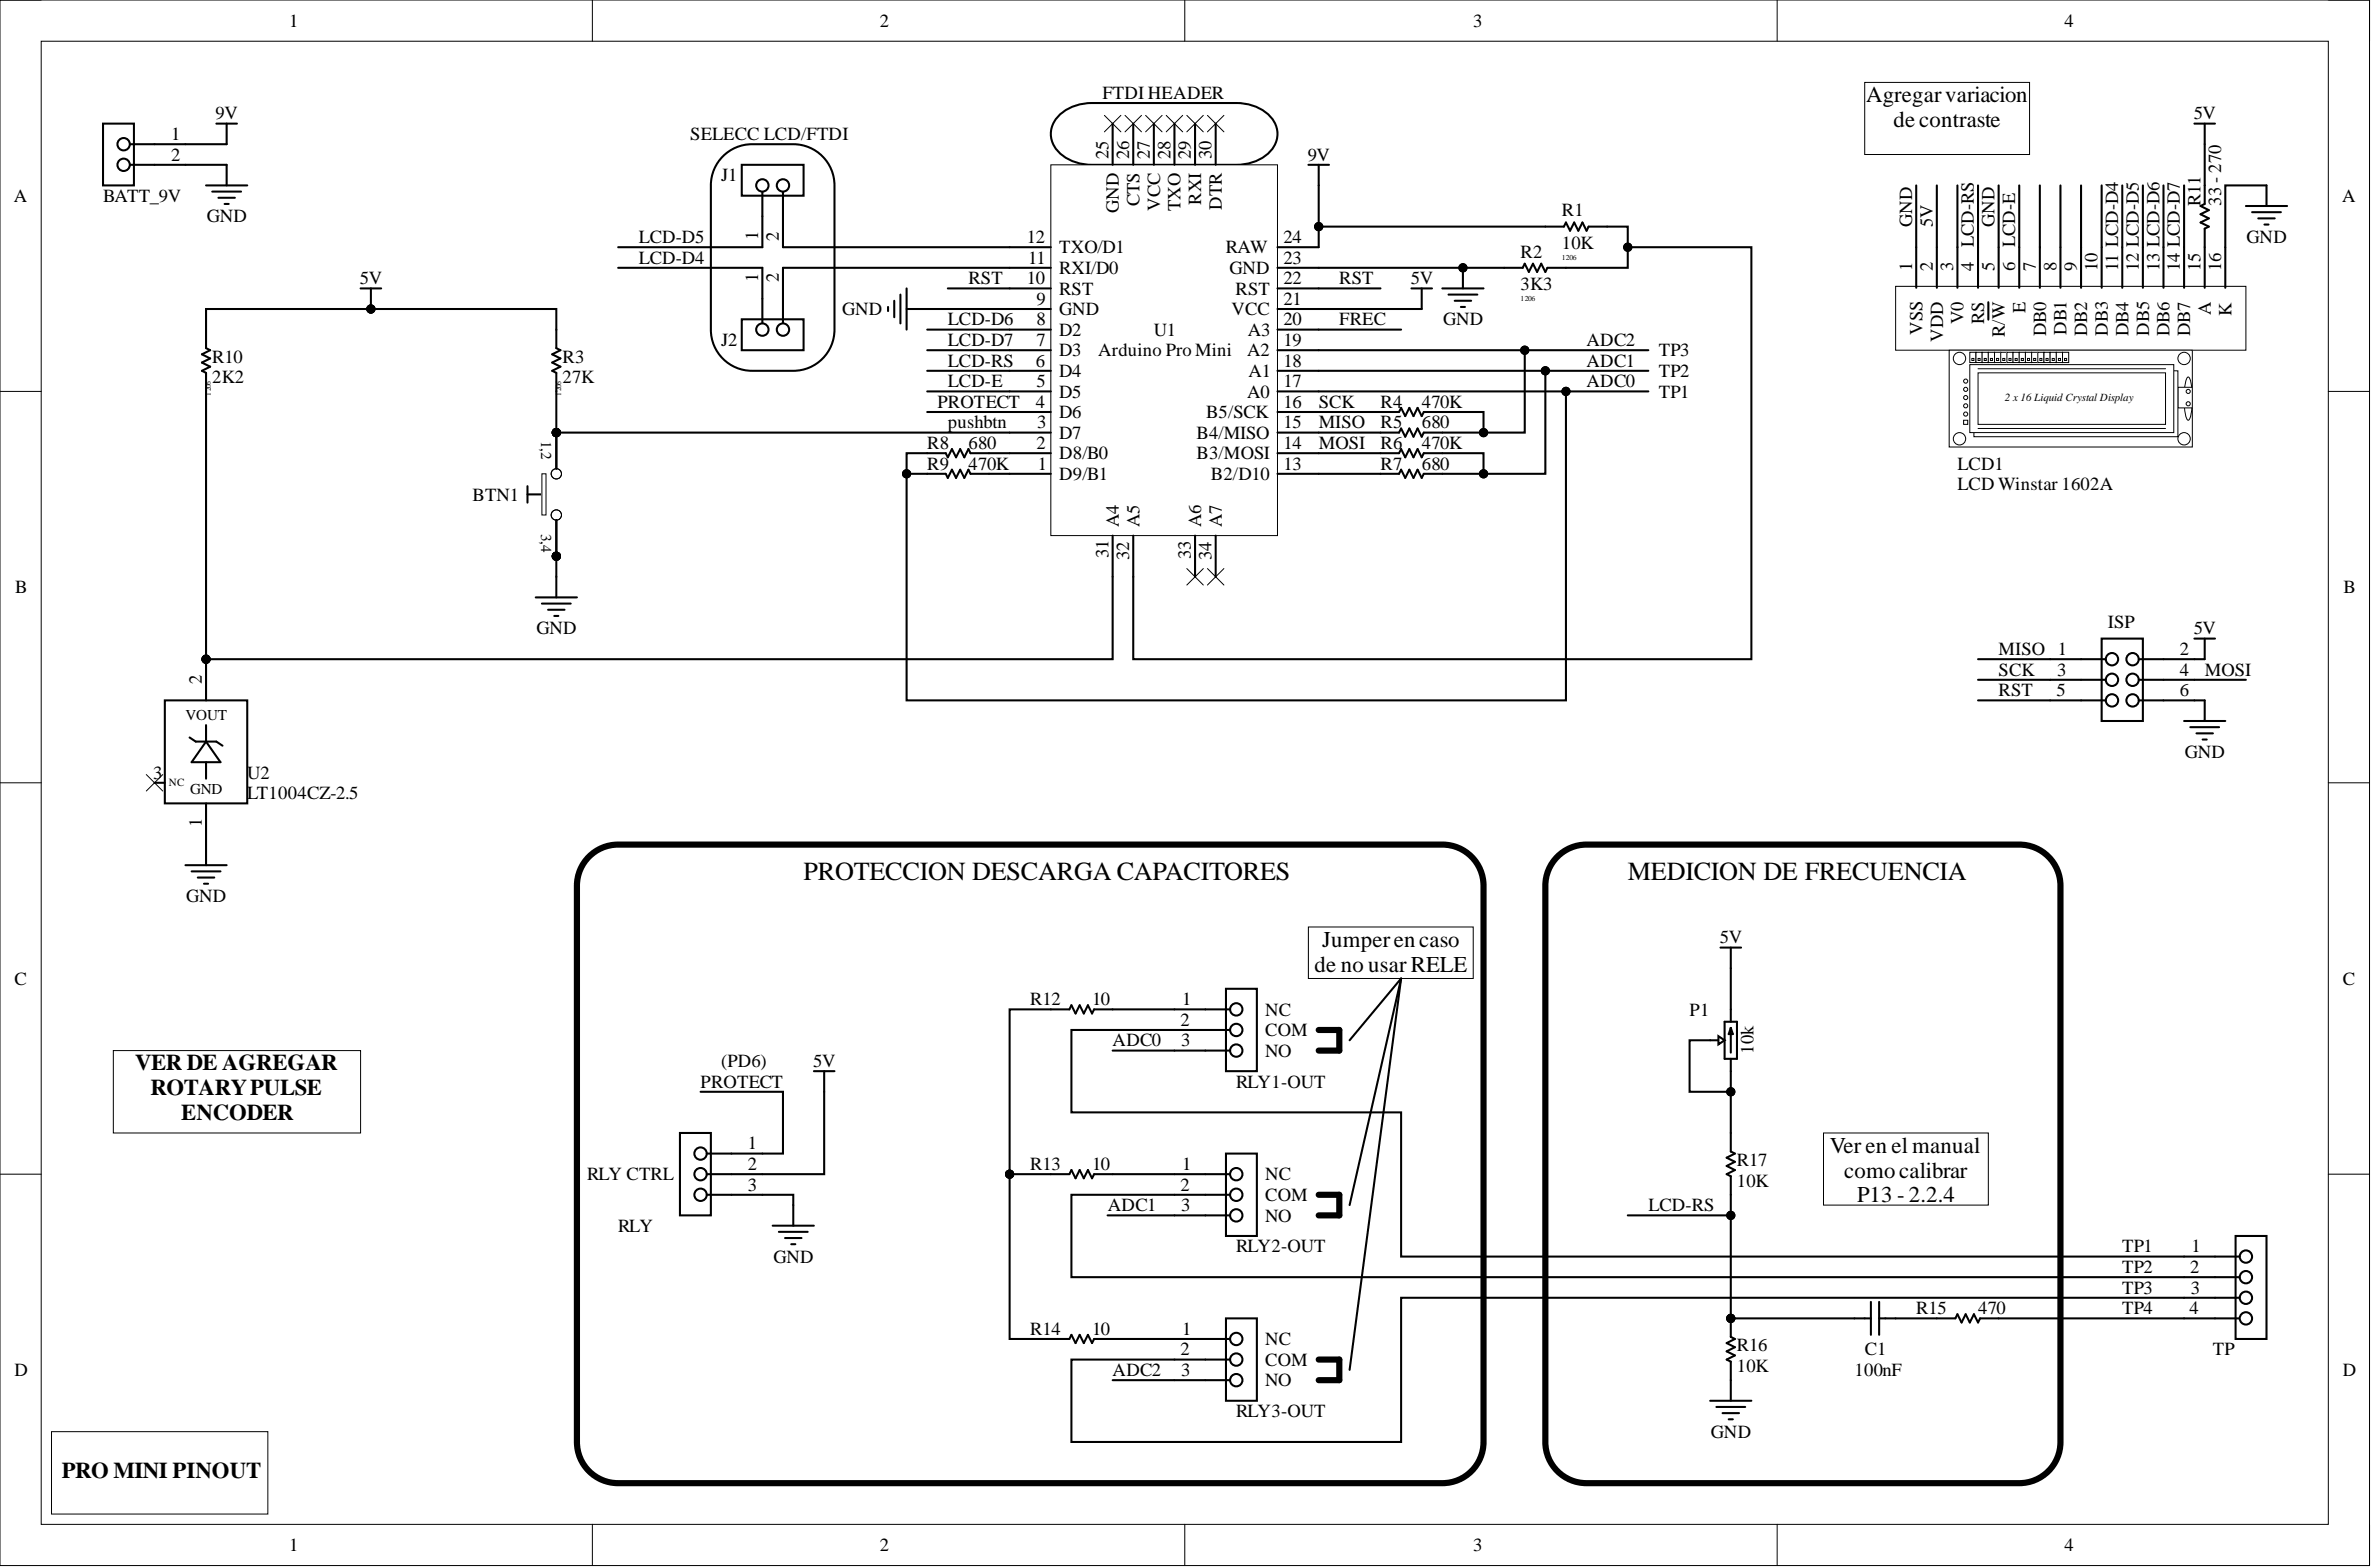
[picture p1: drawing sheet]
<svg xmlns="http://www.w3.org/2000/svg" width="292mm" height="193mm" viewBox="0 0 292 193" stroke-linecap="round" stroke-linejoin="round" font-family="sans-serif">
<defs><g id="words">
<g font-size="3.2">
<text x="99" y="108.4">PROTECCION DESCARGA CAPACITORES</text>
<text x="200.5" y="108.4">MEDICION DE FRECUENCIA</text>
</g>
<g font-size="2.8">
<text x="229.9" y="12.6">Agregarvariacion</text>
<text x="233.3" y="15.6">decontraste</text>
<text x="162" y="119.7">de no usar RELE</text>
<text x="162.9" y="116.6">Jumperencaso</text>
<text x="16.7" y="131.8">VER DE AGREGAR</text>
<text x="18.5" y="134.9">ROTARYPULSE</text>
<text x="22.3" y="137.9">ENCODER</text>
<text x="225.4" y="142">Ver en el manual</text>
<text x="227.2" y="145">comocalibrar</text>
<text x="228.8" y="148.1">P13 - 2.2.4</text>
<text x="7.6" y="182.1">PRO MINI PINOUT</text>
</g>
<g font-size="2.3">
<text x="35.6" y="3.3">1</text>
<text x="108.4" y="3.3">2</text>
<text x="181.5" y="3.3">3</text>
<text x="254.3" y="3.3">4</text>
<text x="21.1" y="17.3">1</text>
<text x="26.6" y="14.7">9V</text>
<text x="85" y="17.3">SELECC LCD/FTDI</text>
<text x="135.8" y="12.2">FTDI HEADER</text>
<text x="270.3" y="14.7">5V</text>
<text x="21.1" y="19.8">2</text>
<text x="88.8" y="22.3">J1</text>
<text x="136.6" y="19.5" transform="rotate(-90 136.6 19.5)">25</text>
<text x="139.1" y="19.5" transform="rotate(-90 139.1 19.5)">26</text>
<text x="141.6" y="19.5" transform="rotate(-90 141.6 19.5)">27</text>
<text x="144.2" y="19.5" transform="rotate(-90 144.2 19.5)">28</text>
<text x="146.7" y="19.5" transform="rotate(-90 146.7 19.5)">29</text>
<text x="149.3" y="19.5" transform="rotate(-90 149.3 19.5)">30</text>
<text x="161.1" y="19.8">9V</text>
<text x="1.7" y="24.9">A</text>
<text x="12.7" y="24.9">BATT_9V</text>
<text x="25.5" y="27.4">GND</text>
<text x="78.7" y="29.9">LCD-D5</text>
<text x="93.4" y="29.5" transform="rotate(-90 93.4 29.5)">1</text>
<text x="96" y="29.7" transform="rotate(-90 96 29.7)">2</text>
<text x="126.5" y="29.9">12</text>
<text x="137.8" y="26.2" transform="rotate(-90 137.8 26.2)">GND</text>
<text x="140.4" y="25.4" transform="rotate(-90 140.4 25.4)">CTS</text>
<text x="142.9" y="26" transform="rotate(-90 142.9 26)">VCC</text>
<text x="145.5" y="26" transform="rotate(-90 145.5 26)">TXO</text>
<text x="148" y="25.2" transform="rotate(-90 148 25.2)">RXI</text>
<text x="150.5" y="25.9" transform="rotate(-90 150.5 25.9)">DTR</text>
<text x="158.1" y="29.9">24</text>
<text x="192.4" y="26.6">R1</text>
<text x="235.6" y="27.9" transform="rotate(-90 235.6 27.9)">GND</text>
<text x="238.1" y="27.9" transform="rotate(-90 238.1 27.9)">5V</text>
<text x="245.7" y="27.9" transform="rotate(-90 245.7 27.9)">GND</text>
<text x="271.1" y="25.4" transform="rotate(-90 271.1 25.4)">R11</text>
<text x="273.6" y="25.4" transform="rotate(-90 273.6 25.4)">33 - 270</text>
<text x="276.8" y="29.9">GND</text>
<text x="288.5" y="24.9">A</text>
<text x="44.3" y="35">5V</text>
<text x="78.7" y="32.5">LCD-D4</text>
<text x="93.4" y="34.8" transform="rotate(-90 93.4 34.8)">1</text>
<text x="96" y="34.8" transform="rotate(-90 96 34.8)">2</text>
<text x="119.3" y="35">RST</text>
<text x="126.5" y="35">10</text>
<text x="126.7" y="32.5">11</text>
<text x="130.5" y="33.7">RXI/D0</text>
<text x="130.5" y="31.2">TXO/D1</text>
<text x="151" y="31.2">RAW</text>
<text x="151.5" y="33.7">GND</text>
<text x="158.1" y="35">22</text>
<text x="158.1" y="32.5">23</text>
<text x="165" y="35">RST</text>
<text x="173.8" y="35">5V</text>
<text x="187.3" y="31.7">R2</text>
<text x="187.3" y="35.8">3K3</text>
<text x="192.4" y="30.7">10K</text>
<text x="235.6" y="33.4" transform="rotate(-90 235.6 33.4)">1</text>
<text x="238.1" y="33.4" transform="rotate(-90 238.1 33.4)">2</text>
<text x="240.6" y="33.4" transform="rotate(-90 240.6 33.4)">3</text>
<text x="243.2" y="33.4" transform="rotate(-90 243.2 33.4)">4</text>
<text x="243.2" y="30.4" transform="rotate(-90 243.2 30.4)">LCD-RS</text>
<text x="245.7" y="33.4" transform="rotate(-90 245.7 33.4)">5</text>
<text x="248.3" y="33.4" transform="rotate(-90 248.3 33.4)">6</text>
<text x="248.3" y="30.4" transform="rotate(-90 248.3 30.4)">LCD-E</text>
<text x="250.8" y="33.4" transform="rotate(-90 250.8 33.4)">7</text>
<text x="253.3" y="33.4" transform="rotate(-90 253.3 33.4)">8</text>
<text x="255.9" y="33.4" transform="rotate(-90 255.9 33.4)">9</text>
<text x="258.4" y="33.4" transform="rotate(-90 258.4 33.4)">10</text>
<text x="260.9" y="33.4" transform="rotate(-90 260.9 33.4)">11 LCD-D4</text>
<text x="263.5" y="33.4" transform="rotate(-90 263.5 33.4)">12 LCD-D5</text>
<text x="266" y="33.4" transform="rotate(-90 266 33.4)">13 LCD-D6</text>
<text x="268.6" y="33.4" transform="rotate(-90 268.6 33.4)">14 LCD-D7</text>
<text x="271.1" y="33.4" transform="rotate(-90 271.1 33.4)">15</text>
<text x="273.6" y="33.4" transform="rotate(-90 273.6 33.4)">16</text>
<text x="103.7" y="38.8">GND</text>
<text x="116.8" y="40.1">LCD-D6</text>
<text x="127.7" y="40.1">8</text>
<text x="127.7" y="37.5">9</text>
<text x="130.5" y="41.4">D2</text>
<text x="130.5" y="38.8">GND</text>
<text x="130.5" y="36.3">RST</text>
<text x="142.2" y="41.4">U1</text>
<text x="151.7" y="38.8">VCC</text>
<text x="152.2" y="36.3">RST</text>
<text x="153.7" y="41.4">A3</text>
<text x="158.1" y="40.1">20</text>
<text x="158.1" y="37.5">21</text>
<text x="165" y="40.1">FREC</text>
<text x="177.8" y="40.1">GND</text>
<text x="236.8" y="41.3" transform="rotate(-90 236.8 41.3)">VSS</text>
<text x="241.9" y="39.9" transform="rotate(-90 241.9 39.9)">V0</text>
<text x="244.4" y="39.9" transform="rotate(-90 244.4 39.9)">RS</text>
<text x="247" y="41.5" transform="rotate(-90 247 41.5)">R/W</text>
<text x="249.5" y="38.6" transform="rotate(-90 249.5 38.6)">E</text>
<text x="252.1" y="41.4" transform="rotate(-90 252.1 41.4)">DB0</text>
<text x="254.6" y="41.3" transform="rotate(-90 254.6 41.3)">DB1</text>
<text x="257.1" y="41.4" transform="rotate(-90 257.1 41.4)">DB2</text>
<text x="259.7" y="41.4" transform="rotate(-90 259.7 41.4)">DB3</text>
<text x="262.2" y="41.4" transform="rotate(-90 262.2 41.4)">DB4</text>
<text x="264.8" y="41.4" transform="rotate(-90 264.8 41.4)">DB5</text>
<text x="267.3" y="41.4" transform="rotate(-90 267.3 41.4)">DB6</text>
<text x="269.8" y="41.4" transform="rotate(-90 269.8 41.4)">DB7</text>
<text x="272.4" y="38.8" transform="rotate(-90 272.4 38.8)">A</text>
<text x="274.9" y="38.9" transform="rotate(-90 274.9 38.9)">K</text>
<text x="26.1" y="44.6">R10</text>
<text x="26.1" y="47.2">2K2</text>
<text x="69.3" y="44.6">R3</text>
<text x="69.3" y="47.2">27K</text>
<text x="88.8" y="42.6">J2</text>
<text x="116.8" y="42.6">LCD-D7</text>
<text x="116.8" y="45.2">LCD-RS</text>
<text x="116.8" y="47.7">LCD-E</text>
<text x="127.6" y="45.2">6</text>
<text x="127.7" y="47.7">5</text>
<text x="127.7" y="42.6">7</text>
<text x="130.5" y="46.4">D4</text>
<text x="130.5" y="43.9">D3</text>
<text x="135.3" y="43.9">Arduino Pro Mini</text>
<text x="153.7" y="43.9">A2</text>
<text x="153.8" y="46.4">A1</text>
<text x="158.1" y="47.7">17</text>
<text x="158.1" y="45.2">18</text>
<text x="158.1" y="42.6">19</text>
<text x="195.5" y="45.2">ADC1</text>
<text x="195.5" y="42.6">ADC2</text>
<text x="195.5" y="47.7">ADC0</text>
<text x="204.3" y="46.4">TP2</text>
<text x="204.3" y="43.9">TP3</text>
<text x="239.4" y="42.1" transform="rotate(-90 239.4 42.1)">VDD</text>
<text x="115.5" y="50.2">PROTECT</text>
<text x="116.8" y="52.8">pushbtn</text>
<text x="127.6" y="50.2">4</text>
<text x="127.8" y="52.8">3</text>
<text x="130.5" y="51.5">D6</text>
<text x="130.5" y="49">D5</text>
<text x="148.6" y="51.5">B5/SCK</text>
<text x="153.7" y="49">A0</text>
<text x="158.1" y="52.8">15</text>
<text x="158.1" y="50.2">16</text>
<text x="162.5" y="52.8">MISO</text>
<text x="162.5" y="50.2">SCK</text>
<text x="170.1" y="50.2">R4</text>
<text x="170.1" y="52.8">R5</text>
<text x="175.2" y="50.2">470K</text>
<text x="175.2" y="52.8">680</text>
<text x="204.3" y="49">TP1</text>
<text x="114.2" y="55.3">R8</text>
<text x="114.2" y="57.8">R9</text>
<text x="119.3" y="55.3">680</text>
<text x="119.3" y="57.8">470K</text>
<text x="127.7" y="55.3">2</text>
<text x="127.9" y="57.8">1</text>
<text x="130.5" y="59.1">D9/B1</text>
<text x="130.5" y="56.6">D8/B0</text>
<text x="130.5" y="54">D7</text>
<text x="147.4" y="56.6">B3/MOSI</text>
<text x="147.4" y="54">B4/MISO</text>
<text x="149.2" y="59.1">B2/D10</text>
<text x="158.1" y="57.8">13</text>
<text x="158.1" y="55.3">14</text>
<text x="162.5" y="55.3">MOSI</text>
<text x="170.1" y="55.3">R6</text>
<text x="170.1" y="57.8">R7</text>
<text x="175.2" y="55.3">470K</text>
<text x="175.2" y="57.8">680</text>
<text x="241.1" y="57.8">LCD1</text>
<text x="58.2" y="61.6">BTN1</text>
<text x="137.8" y="64.9" transform="rotate(-90 137.8 64.9)">A4</text>
<text x="140.4" y="64.9" transform="rotate(-90 140.4 64.9)">A5</text>
<text x="148" y="64.9" transform="rotate(-90 148 64.9)">A6</text>
<text x="150.5" y="64.9" transform="rotate(-90 150.5 64.9)">A7</text>
<text x="241.1" y="60.4">LCD Winstar 1602A</text>
<text x="136.6" y="68.7" transform="rotate(-90 136.6 68.7)">31</text>
<text x="139.1" y="68.9" transform="rotate(-90 139.1 68.9)">32</text>
<text x="146.7" y="68.8" transform="rotate(-90 146.7 68.8)">33</text>
<text x="149.3" y="68.9" transform="rotate(-90 149.3 68.9)">34</text>
<text x="1.9" y="73.1">B</text>
<text x="259.7" y="77.4">ISP</text>
<text x="288.7" y="73.1">B</text>
<text x="66.1" y="78.1">GND</text>
<text x="246.2" y="80.7">MISO 1</text>
<text x="246.2" y="83.2">SCK</text>
<text x="253.4" y="83.2">3</text>
<text x="268.6" y="80.7">2</text>
<text x="268.6" y="83.2">4</text>
<text x="270.3" y="78.1">5V</text>
<text x="271.6" y="83.2">MOSI</text>
<text x="24.9" y="84.2" transform="rotate(-90 24.9 84.2)">2</text>
<text x="246.2" y="85.7">RST</text>
<text x="253.3" y="85.7">5</text>
<text x="268.6" y="85.7">6</text>
<text x="18.9" y="95.9">3</text>
<text x="30.5" y="95.9">U2</text>
<text x="269.2" y="93.4">GND</text>
<text x="24.9" y="101.8" transform="rotate(-90 24.9 101.8)">1</text>
<text x="30.5" y="98.4">LT1004CZ-2.5</text>
<text x="22.9" y="111.1">GND</text>
<text x="211.9" y="116.2">5V</text>
<text x="1.8" y="121.3">C</text>
<text x="126.9" y="123.8">R12</text>
<text x="134.5" y="123.8">10</text>
<text x="145.6" y="123.8">1</text>
<text x="155.9" y="125.1">NC</text>
<text x="208.2" y="125.1">P1</text>
<text x="288.6" y="121.3">C</text>
<text x="88.8" y="131.4">(PD6)</text>
<text x="100.2" y="131.4">5V</text>
<text x="137.1" y="128.9">ADC0</text>
<text x="145.5" y="126.3">2</text>
<text x="145.5" y="128.9">3</text>
<text x="155.9" y="127.6">COM</text>
<text x="155.9" y="130.1">NO</text>
<text x="216" y="129.8" transform="rotate(-90 216 129.8)">10k</text>
<text x="86.3" y="133.9">PROTECT</text>
<text x="152.3" y="133.9">RLY1-OUT</text>
<text x="92.1" y="141.6">1</text>
<text x="214" y="143.6">R17</text>
<text x="72.3" y="145.4">RLY CTRL</text>
<text x="92.1" y="144.1">2</text>
<text x="92.1" y="146.6">3</text>
<text x="126.9" y="144.1">R13</text>
<text x="134.5" y="144.1">10</text>
<text x="136.5" y="149.2">ADC1</text>
<text x="145.5" y="146.6">2</text>
<text x="145.5" y="149.2">3</text>
<text x="145.6" y="144.1">1</text>
<text x="155.9" y="145.4">NC</text>
<text x="155.9" y="147.9">COM</text>
<text x="203.1" y="149.2">LCD-RS</text>
<text x="214" y="146.1">10K</text>
<text x="76.2" y="151.7">RLY</text>
<text x="95.3" y="155.5">GND</text>
<text x="152.3" y="154.2">RLY2-OUT</text>
<text x="155.9" y="150.4">NO</text>
<text x="261.5" y="154.2">TP1</text>
<text x="270" y="154.2">1</text>
<text x="236.1" y="161.8">R15</text>
<text x="243.7" y="161.8">470</text>
<text x="261.5" y="156.8">TP2</text>
<text x="261.5" y="159.3">TP3</text>
<text x="261.5" y="161.8">TP4</text>
<text x="269.7" y="161.8">4</text>
<text x="269.8" y="156.8">2</text>
<text x="269.9" y="159.3">3</text>
<text x="126.9" y="164.4">R14</text>
<text x="134.5" y="164.4">10</text>
<text x="145.5" y="166.9">2</text>
<text x="145.6" y="164.4">1</text>
<text x="155.9" y="165.7">NC</text>
<text x="214" y="166.4">R16</text>
<text x="229.7" y="166.9">C1</text>
<text x="272.6" y="166.9">TP</text>
<text x="1.8" y="169.5">D</text>
<text x="137.1" y="169.5">ADC2</text>
<text x="145.5" y="169.5">3</text>
<text x="155.9" y="168.2">COM</text>
<text x="155.9" y="170.7">NO</text>
<text x="214" y="168.9">10K</text>
<text x="228.5" y="169.5">100nF</text>
<text x="288.6" y="169.5">D</text>
<text x="152.3" y="174.5">RLY3-OUT</text>
<text x="210.8" y="177.1">GND</text>
<text x="35.6" y="191">1</text>
<text x="108.4" y="191">2</text>
<text x="181.5" y="191">3</text>
<text x="254.3" y="191">4</text>
</g>
<g font-size="1.9">
<text x="66.7" y="54.3" transform="rotate(90 66.7 54.3)">1,2</text>
<text x="66.7" y="65.7" transform="rotate(90 66.7 65.7)">3,4</text>
<text x="22.8" y="88.6">VOUT</text>
<text x="23.4" y="97.8">GND</text>
</g>
<g font-size="1.4">
<text x="247" y="49.4">2 x 16 Liquid Crystal Display</text>
<text x="20.8" y="96.8">NC</text>
</g>
<g font-size=".9">
<text x="192.4" y="32">1206</text>
<text x="187.3" y="37.1">1206</text>
<text x="26" y="48.7" transform="rotate(-90 26 48.7)">1206</text>
<text x="69.1" y="48.7" transform="rotate(-90 69.1 48.7)">1206</text>
</g>
</g></defs>
<g fill="none" stroke="#000" stroke-width=".12">
<path d="M0 0h291.9v192.8h-291.9zM0 0h5.1M5.1 5.1h281.7v182.6h-281.7zM73 0v5.1M146 0v5.1M218.9 0v5.1M286.8 0h5.1v5.1M0 48.2h5.1M286.8 48.2h5.1M0 96.4h5.1M286.8 96.4h5.1M0 144.6h5.1"/>
<path d="M286.8 144.6h5.1M73 187.7v5.1M146 187.7v5.1M218.9 187.7v5.1M291.9 187.7v5.1"/>
</g>
<path d="M233.5 35.3h43.2v7.8h-43.2z" fill-rule="evenodd" fill="#fff"/>
<path d="M233.5 35.3h43.2v7.8h-43.2z" fill="none" stroke="#000" stroke-width=".12"/>
<g fill="none" stroke="#000" stroke-width=".25">
<path d="M236.1 30.4v5M238.6 30.4v5M241.1 30.4v5M243.7 30.4v5M245 37.2v2.2M246.2 30.4v5M248.8 30.4v5M251.3 30.4v5M253.8 30.4v5M256.4 30.4v5M258.9 30.4v5M261.5 30.4v5"/>
<path d="M264 30.4v5M266.5 30.4v5M269.1 30.4v5M271.6 30.4v5M274.1 30.4v5"/>
</g>
<path d="M240.1 43.1h30v11.9h-30z" fill-rule="evenodd" fill="#fff"/>
<path d="M240.1 43.1h30v11.9h-30z" fill="none" stroke="#000" stroke-width=".12"/>
<path d="M269.4 46.5l.2-.1a1.67 1.67 0 0 1 .4 1.3l.1 2.1a4.6 4.6 0 0 1-.4 1.9l-.1 .1a1.69 1.69 0 0 1-.5-1.4v-2a4.7 4.7 0 0 1 .3-1.9z" fill="#fff"/>
<path d="M269.4 46.5l.2-.1a1.67 1.67 0 0 1 .4 1.3l.1 2.1a4.6 4.6 0 0 1-.4 1.9l-.1 .1a1.69 1.69 0 0 1-.5-1.4v-2a4.7 4.7 0 0 1 .3-1.9z" fill="none" stroke="#000" stroke-width=".12"/>
<path d="M268.3 47.7h1.8v2.5h-1.8z" fill-rule="evenodd" fill="#fff"/>
<path d="M268.3 47.7h1.8v2.5h-1.8z" fill="none" stroke="#000" stroke-width=".12"/>
<path d="M243.2 45.7h25.1v8.1h-25.1z" fill-rule="evenodd" fill="#fff"/>
<path d="M243.2 45.7h25.1v8.1h-25.1z" fill="none" stroke="#000" stroke-width=".12"/>
<path d="M242.7 44.9h25.1v8.4h-25.1z" fill-rule="evenodd" fill="#fff"/>
<path d="M242.7 44.9h25.1v8.4h-25.1zM243.7 52.8h23.1M243.7 45.4h23.1" fill="none" stroke="#000" stroke-width=".12"/>
<path d="M243.7 45.9h23.1v6.4h-23.1z" fill-rule="evenodd" fill="#fff"/>
<path d="M243.7 45.9h23.1v6.4h-23.1z" fill="none" stroke="#000" stroke-width=".12"/>
<path d="M242.7 43.4h.7v1.2h-.7z" fill-rule="evenodd" fill="#fff"/>
<path d="M242.7 43.4h.7v1.2h-.7z" fill="none" stroke="#000" stroke-width=".12"/>
<path d="M243.4 43.4h.8v1.2h-.8z" fill-rule="evenodd" fill="#fff"/>
<path d="M243.4 43.4h.8v1.2h-.8z" fill="none" stroke="#000" stroke-width=".12"/>
<path d="M244.2 43.4h.8v1.2h-.8z" fill-rule="evenodd" fill="#fff"/>
<path d="M244.2 43.4h.8v1.2h-.8z" fill="none" stroke="#000" stroke-width=".12"/>
<path d="M245 43.4h.7v1.2h-.7z" fill-rule="evenodd" fill="#fff"/>
<path d="M245 43.4h.7v1.2h-.7z" fill="none" stroke="#000" stroke-width=".12"/>
<path d="M245.7 43.4h.8v1.2h-.8z" fill-rule="evenodd" fill="#fff"/>
<path d="M245.7 43.4h.8v1.2h-.8z" fill="none" stroke="#000" stroke-width=".12"/>
<path d="M246.5 43.4h.7v1.2h-.7z" fill-rule="evenodd" fill="#fff"/>
<path d="M246.5 43.4h.7v1.2h-.7z" fill="none" stroke="#000" stroke-width=".12"/>
<path d="M247.2 43.4h.8v1.2h-.8z" fill-rule="evenodd" fill="#fff"/>
<path d="M247.2 43.4h.8v1.2h-.8z" fill="none" stroke="#000" stroke-width=".12"/>
<path d="M248 43.4h.8v1.2h-.8z" fill-rule="evenodd" fill="#fff"/>
<path d="M248 43.4h.8v1.2h-.8z" fill="none" stroke="#000" stroke-width=".12"/>
<path d="M248.8 43.4h.7v1.2h-.7z" fill-rule="evenodd" fill="#fff"/>
<path d="M248.8 43.4h.7v1.2h-.7z" fill="none" stroke="#000" stroke-width=".12"/>
<path d="M249.5 43.4h.8v1.2h-.8z" fill-rule="evenodd" fill="#fff"/>
<path d="M249.5 43.4h.8v1.2h-.8z" fill="none" stroke="#000" stroke-width=".12"/>
<path d="M250.3 43.4h.7v1.2h-.7z" fill-rule="evenodd" fill="#fff"/>
<path d="M250.3 43.4h.7v1.2h-.7z" fill="none" stroke="#000" stroke-width=".12"/>
<path d="M251 43.4h.8v1.2h-.8z" fill-rule="evenodd" fill="#fff"/>
<path d="M251 43.4h.8v1.2h-.8z" fill="none" stroke="#000" stroke-width=".12"/>
<path d="M251.8 43.4h.8v1.2h-.8z" fill-rule="evenodd" fill="#fff"/>
<path d="M251.8 43.4h.8v1.2h-.8z" fill="none" stroke="#000" stroke-width=".12"/>
<path d="M252.6 43.4h.7v1.2h-.7z" fill-rule="evenodd" fill="#fff"/>
<path d="M252.6 43.4h.7v1.2h-.7z" fill="none" stroke="#000" stroke-width=".12"/>
<path d="M253.3 43.4h.8v1.2h-.8z" fill-rule="evenodd" fill="#fff"/>
<path d="M253.3 43.4h.8v1.2h-.8z" fill="none" stroke="#000" stroke-width=".12"/>
<path d="M254.1 43.4h.8v1.2h-.8z" fill-rule="evenodd" fill="#fff"/>
<path d="M254.1 43.4h.8v1.2h-.8z" fill="none" stroke="#000" stroke-width=".12"/>
<path d="M242.9 44.1h.3v.3h-.3z" fill-rule="evenodd" fill="#fff"/>
<path d="M242.9 44.1h.3v.3h-.3z" fill="none" stroke="#000" stroke-width=".12"/>
<path d="M243.7 44.1h.2v.3h-.2z" fill-rule="evenodd" fill="#fff"/>
<path d="M243.7 44.1h.2v.3h-.2z" fill="none" stroke="#000" stroke-width=".12"/>
<path d="M244.4 44.1h.3v.3h-.3z" fill-rule="evenodd" fill="#fff"/>
<path d="M244.4 44.1h.3v.3h-.3z" fill="none" stroke="#000" stroke-width=".12"/>
<path d="M245.2 44.1h.3v.3h-.3z" fill-rule="evenodd" fill="#fff"/>
<path d="M245.2 44.1h.3v.3h-.3z" fill="none" stroke="#000" stroke-width=".12"/>
<path d="M246 44.1h.2v.3h-.2z" fill-rule="evenodd" fill="#fff"/>
<path d="M246 44.1h.2v.3h-.2z" fill="none" stroke="#000" stroke-width=".12"/>
<path d="M246.7 44.1h.3v.3h-.3z" fill-rule="evenodd" fill="#fff"/>
<path d="M246.7 44.1h.3v.3h-.3z" fill="none" stroke="#000" stroke-width=".12"/>
<path d="M247.5 44.1h.2v.3h-.2z" fill-rule="evenodd" fill="#fff"/>
<path d="M247.5 44.1h.2v.3h-.2z" fill="none" stroke="#000" stroke-width=".12"/>
<path d="M248.3 44.1h.2v.3h-.2z" fill-rule="evenodd" fill="#fff"/>
<path d="M248.3 44.1h.2v.3h-.2z" fill="none" stroke="#000" stroke-width=".12"/>
<path d="M249 44.1h.3v.3h-.3z" fill-rule="evenodd" fill="#fff"/>
<path d="M249 44.1h.3v.3h-.3z" fill="none" stroke="#000" stroke-width=".12"/>
<path d="M249.8 44.1h.2v.3h-.2z" fill-rule="evenodd" fill="#fff"/>
<path d="M249.8 44.1h.2v.3h-.2z" fill="none" stroke="#000" stroke-width=".12"/>
<path d="M250.5 44.1h.3v.3h-.3z" fill-rule="evenodd" fill="#fff"/>
<path d="M250.5 44.1h.3v.3h-.3z" fill="none" stroke="#000" stroke-width=".12"/>
<path d="M251.3 44.1h.3v.3h-.3z" fill-rule="evenodd" fill="#fff"/>
<path d="M251.3 44.1h.3v.3h-.3z" fill="none" stroke="#000" stroke-width=".12"/>
<path d="M252.1 44.1h.2v.3h-.2z" fill-rule="evenodd" fill="#fff"/>
<path d="M252.1 44.1h.2v.3h-.2z" fill="none" stroke="#000" stroke-width=".12"/>
<path d="M252.8 44.1h.3v.3h-.3z" fill-rule="evenodd" fill="#fff"/>
<path d="M252.8 44.1h.3v.3h-.3z" fill="none" stroke="#000" stroke-width=".12"/>
<path d="M253.6 44.1h.2v.3h-.2z" fill-rule="evenodd" fill="#fff"/>
<path d="M253.6 44.1h.2v.3h-.2z" fill="none" stroke="#000" stroke-width=".12"/>
<path d="M254.3 44.1h.3v.3h-.3z" fill-rule="evenodd" fill="#fff"/>
<path d="M254.3 44.1h.3v.3h-.3z" fill="none" stroke="#000" stroke-width=".12"/>
<circle cx="269.6" cy="48.2" r=".26" fill="#fff"/>
<circle cx="269.6" cy="48.2" r=".26" fill="none" stroke="#000" stroke-width=".12"/>
<circle cx="269.6" cy="49.7" r=".26" fill="#fff"/>
<circle cx="269.6" cy="49.7" r=".26" fill="none" stroke="#000" stroke-width=".12"/>
<circle cx="242.2" cy="46.9" r=".26" fill="#fff"/>
<circle cx="242.2" cy="46.9" r=".26" fill="none" stroke="#000" stroke-width=".12"/>
<circle cx="242.2" cy="47.9" r=".26" fill="#fff"/>
<circle cx="242.2" cy="47.9" r=".26" fill="none" stroke="#000" stroke-width=".12"/>
<circle cx="242.2" cy="49" r=".26" fill="#fff"/>
<circle cx="242.2" cy="49" r=".26" fill="none" stroke="#000" stroke-width=".12"/>
<circle cx="242.2" cy="50" r=".26" fill="#fff"/>
<circle cx="242.2" cy="50" r=".26" fill="none" stroke="#000" stroke-width=".12"/>
<circle cx="242.2" cy="51" r=".26" fill="#fff"/>
<circle cx="242.2" cy="51" r=".26" fill="none" stroke="#000" stroke-width=".12"/>
<path d="M241.9 51.8h.5v.5h-.5z" fill-rule="evenodd" fill="#fff"/>
<path d="M241.9 51.8h.5v.5h-.5z" fill="none" stroke="#000" stroke-width=".12"/>
<circle cx="241.4" cy="44.1" r=".76" fill="#fff"/>
<circle cx="241.4" cy="44.1" r=".76" fill="none" stroke="#000" stroke-width=".12"/>
<circle cx="241.4" cy="54" r=".76" fill="#fff"/>
<circle cx="241.4" cy="54" r=".76" fill="none" stroke="#000" stroke-width=".12"/>
<circle cx="269.1" cy="44.1" r=".76" fill="#fff"/>
<circle cx="269.1" cy="44.1" r=".76" fill="none" stroke="#000" stroke-width=".12"/>
<circle cx="269.1" cy="54" r=".76" fill="#fff"/>
<circle cx="269.1" cy="54" r=".76" fill="none" stroke="#000" stroke-width=".12"/>
<path d="M12.7 15.2h3.8v7.6h-3.8z" fill-rule="evenodd" fill="#fff"/>
<path d="M12.7 15.2h3.8v7.6h-3.8zM16 17.8h6.8M16 20.3h6.8" fill="none" stroke="#000" stroke-width=".25"/>
<circle cx="15.2" cy="20.3" r=".76" fill="#fff"/>
<circle cx="15.2" cy="20.3" r=".76" fill="none" stroke="#000" stroke-width=".25"/>
<circle cx="15.2" cy="17.8" r=".76" fill="#fff"/>
<g fill="none" stroke="#000" stroke-width=".25">
<path d="M130.7 14a5.8 5.8 0 0 1 3.8-1.3h17.8a5.3 5.3 0 0 1 4.8 2.5 3.2 3.2 0 0 1-1.5 4.2 6.2 6.2 0 0 1-3.3 .9h-17.8a5.3 5.3 0 0 1-4.7-2.5 3.1 3.1 0 0 1 .9-3.8z"/>
<circle cx="15.2" cy="17.8" r=".76"/>
</g>
<path d="M136.1 14.2l2 2M138.1 14.2l-2 2M138.6 14.2l2 2M140.6 14.2l-2 2M141.1 14.2l2.1 2M143.2 14.2l-2.1 2M143.7 14.2l2 2M145.7 14.2l-2 2M146.2 14.2l2 2M148.2 14.2l-2 2M148.8 14.2l2 2M150.8 14.2l-2 2" fill="none" stroke="#000" stroke-width=".12"/>
<path d="M6.3 176.3h26.7v10.2h-26.7z" fill-rule="evenodd" fill="#fff"/>
<path d="M6.3 176.3h26.7v10.2h-26.7z" fill="none" stroke="#000" stroke-width=".12"/>
<path d="M129.5 20.3h27.9v45.7h-27.9z" fill-rule="evenodd" fill="#fff"/>
<g fill="none" stroke="#000" stroke-width=".12">
<path d="M129.5 20.3h27.9v45.7h-27.9z"/>
<circle cx="68.5" cy="53.3" r=".51"/>
<circle cx="68.5" cy="58.3" r=".63"/>
<circle cx="68.5" cy="58.3" r=".64"/>
<circle cx="68.5" cy="68.5" r=".51"/>
<circle cx="68.5" cy="63.4" r=".63"/>
<circle cx="68.5" cy="63.4" r=".64"/>
</g>
<g fill="none" stroke="#000" stroke-width=".25">
<path d="M137.1 15.2v5.1M139.6 15.2v5.1M142.2 15.2v5.1M144.7 15.2v5.1M147.2 15.2v5.1M149.8 15.2v5.1M124.4 38.1h5.1M124.4 35.5h5.1M124.4 33h5.1M124.4 30.4h5.1M157.4 38.1h5.1M157.4 35.5h5.1"/>
<path d="M157.4 33h5.1M157.4 30.4h5.1M65 59.9v2M68.5 53.3v4.4M124.4 58.3h5.1M124.4 55.8h5.1M124.4 53.3h5.1M124.4 50.7h5.1M124.4 48.2h5.1M124.4 45.7h5.1M124.4 43.1h5.1M124.4 40.6h5.1"/>
<path d="M157.4 58.3h5.1M157.4 55.8h5.1M157.4 53.3h5.1M157.4 50.7h5.1M157.4 48.2h5.1M157.4 45.7h5.1M157.4 43.1h5.1M157.4 40.6h5.1M65 60.9h2M68.5 64.1v4.4M137.1 66v5M139.6 66v5"/>
<path d="M147.2 66v5M149.8 66v5"/>
</g>
<g fill="#000">
<circle cx="68.5" cy="53.3" r=".51"/>
<circle cx="68.5" cy="68.5" r=".51"/>
</g>
<path d="M66.8 58.3h.5v5.1h-.5z" fill-rule="evenodd" fill="#fff"/>
<g fill="none" stroke="#000" stroke-width=".12">
<path d="M66.8 58.3h.5v5.1h-.5z"/>
<circle cx="45.7" cy="38.1" r=".51"/>
<circle cx="180.2" cy="33" r=".51"/>
</g>
<g fill="none" stroke="#000" stroke-width=".25">
<path d="M26.7 15.2h2.5M27.9 15.2v2.6M25.4 22.8h5.1M26.1 23.6h3.6M26.9 24.4h2M27.7 25.1h.5M27.9 20.3v2.5M44.4 35.5h2.6M45.7 35.5v2.6M109.4 37.8v.5M110.2 37v2.1M110.9 36.3v3.5"/>
<path d="M111.7 35.5v5.1M111.7 38.1h2.5M161.2 20.3h2.5M162.5 20.3v2.5M173.9 35.5h2.5M175.2 35.5v2.6M177.7 35.5h5.1M178.5 36.3h3.5M179.2 37h2M180 37.8h.5M180.2 33v2.5M185.3 33h2.3l.2-.5 .6 1 .5-1 .5 1 .5-1 .5 1 .2-.5h2.3"/>
<path d="M190.4 27.9h2.3l.2-.5 .5 1 .5-1 .5 1 .6-1 .5 1 .2-.5h2.3M68.5 40.6v2.3l.5 .2-1 .5 1 .5-1 .5 1 .6-1 .5 .5 .2v2.3M114.2 55.8h2.3l.3 .5 .5-1 .5 1 .5-1 .5 1 .5-1 .3 .5h2.2M114.2 58.3h2.3l.3 .6 .5-1.1 .5 1.1 .5-1.1 .5 1.1 .5-1.1 .3 .5h2.2M170.1 50.7h2.3l.2-.5 .5 1 .5-1 .5 1 .5-1 .6 1 .2-.5h2.3M170.1 53.3h2.3l.2-.5 .5 1 .5-1 .5 1 .5-1 .6 1 .2-.5h2.3M170.1 55.8h2.3l.2-.5 .5 1 .5-1 .5 1 .5-1 .6 1 .2-.5h2.3M170.1 58.3h2.3l.2-.5 .5 1.1 .5-1.1 .5 1.1 .5-1.1 .6 1.1 .2-.6h2.3M66 73.6h5.1M66.8 74.3h3.5M67.5 75.1h2.1M68.3 75.9h.5"/>
<path d="M68.5 71v2.6"/>
</g>
<g fill="#000">
<circle cx="45.7" cy="38.1" r=".51"/>
<circle cx="180.2" cy="33" r=".51"/>
</g>
<path d="M91.4 20.3h7.6v3.8h-7.6z" fill-rule="evenodd" fill="#fff"/>
<path d="M91.4 20.3h7.6v3.8h-7.6zM93.9 23.6v6.8M96.5 23.6v6.8" fill="none" stroke="#000" stroke-width=".25"/>
<circle cx="96.5" cy="22.8" r=".76" fill="#fff"/>
<circle cx="96.5" cy="22.8" r=".76" fill="none" stroke="#000" stroke-width=".25"/>
<circle cx="93.9" cy="22.8" r=".76" fill="#fff"/>
<circle cx="93.9" cy="22.8" r=".76" fill="none" stroke="#000" stroke-width=".25"/>
<path d="M91.4 39.3h7.6v3.8h-7.6z" fill-rule="evenodd" fill="#fff"/>
<path d="M91.4 39.3h7.6v3.8h-7.6zM93.9 33v6.8M96.5 33v6.8" fill="none" stroke="#000" stroke-width=".25"/>
<circle cx="96.5" cy="40.6" r=".76" fill="#fff"/>
<circle cx="96.5" cy="40.6" r=".76" fill="none" stroke="#000" stroke-width=".25"/>
<circle cx="93.9" cy="40.6" r=".76" fill="#fff"/>
<g fill="none" stroke="#000" stroke-width=".25">
<path d="M88.8 19.6a5.1 5.1 0 0 1 3.9-1.8h5a5.1 5.1 0 0 1 5.1 5v17.8a5.1 5.1 0 0 1-5.1 5.1h-5a5.1 5.1 0 0 1-5.1-5.1v-17.8a5.1 5.1 0 0 1 1.2-3.2z"/>
<circle cx="93.9" cy="40.6" r=".76"/>
</g>
<path d="M258.9 78.6h5.1v10.2h-5.1z" fill-rule="evenodd" fill="#fff"/>
<path d="M258.9 78.6h5.1v10.2h-5.1z" fill="none" stroke="#000" stroke-width=".25"/>
<circle cx="260.2" cy="81.2" r=".76" fill="#fff"/>
<circle cx="260.2" cy="81.2" r=".76" fill="none" stroke="#000" stroke-width=".25"/>
<circle cx="260.2" cy="83.7" r=".76" fill="#fff"/>
<circle cx="260.2" cy="83.7" r=".76" fill="none" stroke="#000" stroke-width=".25"/>
<circle cx="262.7" cy="81.2" r=".76" fill="#fff"/>
<circle cx="262.7" cy="81.2" r=".76" fill="none" stroke="#000" stroke-width=".25"/>
<circle cx="262.7" cy="83.7" r=".76" fill="#fff"/>
<g fill="none" stroke="#000" stroke-width=".25">
<path d="M252.6 81.2h6.8M252.6 83.7h6.8M263.5 81.2h6.8M263.5 83.7h6.8"/>
<circle cx="262.7" cy="83.7" r=".76"/>
</g>
<circle cx="260.2" cy="86.3" r=".76" fill="#fff"/>
<circle cx="260.2" cy="86.3" r=".76" fill="none" stroke="#000" stroke-width=".25"/>
<circle cx="262.7" cy="86.3" r=".76" fill="#fff"/>
<g fill="none" stroke="#000" stroke-width=".25">
<path d="M270.3 15.2h2.6M271.6 15.2v2.6M271.6 22.8v2.3l-.5 .3 1 .5-1 .5 1 .5-1 .5 1 .5-.5 .3v2.2M276.7 25.4h5.1M277.4 26.1h3.6M278.2 26.9h2M279 27.7h.5M279.2 22.8v2.6M25.4 40.6v2.3l.5 .2-1 .5 1 .5-1 .5 1 .6-1 .5 .5 .2v2.3M270.3 78.6h2.6M271.6 78.6v2.6M252.6 86.3h6.8"/>
<path d="M263.5 86.3h6.8M269.1 88.8h5M269.8 89.5h3.6M270.6 90.3h2M271.4 91.1h.5M271.6 86.3v2.5M22.8 106.5h5.1M23.6 107.3h3.6M24.4 108.1h2M25.1 108.8h.5M25.4 104v2.5"/>
<circle cx="262.7" cy="86.3" r=".76"/>
</g>
<g fill="none" stroke="#000" stroke-width=".12">
<path d="M146.2 70l2 2M148.2 70l-2 2M148.8 70l2 2M150.8 70l-2 2"/>
<circle cx="25.4" cy="81.2" r=".51"/>
</g>
<circle cx="25.4" cy="81.2" r=".51" fill="#000"/>
<path d="M20.3 86.3h10.2v12.6h-10.2z" fill-rule="evenodd" fill="#fff"/>
<path d="M19 96.4h1.3M20.3 86.3h10.2v12.6h-10.2zM23.4 90.8l.7 .5h2.6l.7 .5M25.4 81.2v5.1M25.4 89.3v2M25.4 93.9v2M25.4 98.9v5.1M25.4 91.3l1.8 2.6h-3.6z" fill="none" stroke="#000" stroke-width=".25"/>
<circle cx="25.4" cy="81.2" r=".51" fill="#000"/>
<circle cx="25.4" cy="81.2" r=".51" fill="none" stroke="#000" stroke-width=".12"/>
<path d="M83.8 139.5h3.8v10.2h-3.8z" fill-rule="evenodd" fill="#fff"/>
<path d="M83.8 139.5h3.8v10.2h-3.8z" fill="none" stroke="#000" stroke-width=".25"/>
<circle cx="86.3" cy="142.1" r=".76" fill="#fff"/>
<circle cx="86.3" cy="142.1" r=".76" fill="none" stroke="#000" stroke-width=".25"/>
<circle cx="86.3" cy="144.6" r=".76" fill="#fff"/>
<circle cx="86.3" cy="144.6" r=".76" fill="none" stroke="#000" stroke-width=".25"/>
<circle cx="86.3" cy="147.1" r=".76" fill="#fff"/>
<g fill="none" stroke="#000" stroke-width=".25">
<path d="M87.1 142.1h6.8M87.1 144.6h6.8M87.1 147.1h6.8M95.2 150.9h5.1M96 151.7h3.5M96.7 152.5h2M97.5 153.2h.5M97.7 148.4v2.5"/>
<circle cx="86.3" cy="147.1" r=".76"/>
</g>
<path d="M151 121.8h3.8v10.1h-3.8z" fill-rule="evenodd" fill="#fff"/>
<path d="M151 121.8h3.8v10.1h-3.8z" fill="none" stroke="#000" stroke-width=".25"/>
<circle cx="152.3" cy="124.3" r=".76" fill="#fff"/>
<circle cx="152.3" cy="124.3" r=".76" fill="none" stroke="#000" stroke-width=".25"/>
<circle cx="152.3" cy="126.8" r=".76" fill="#fff"/>
<circle cx="152.3" cy="126.8" r=".76" fill="none" stroke="#000" stroke-width=".25"/>
<circle cx="152.3" cy="129.4" r=".76" fill="#fff"/>
<g fill="none" stroke="#000" stroke-width=".25">
<path d="M144.7 124.3h6.8M144.7 126.8h6.8M144.7 129.4h6.8"/>
<circle cx="152.3" cy="129.4" r=".76"/>
</g>
<path d="M151 142.1h3.8v10.1h-3.8z" fill-rule="evenodd" fill="#fff"/>
<path d="M151 142.1h3.8v10.1h-3.8z" fill="none" stroke="#000" stroke-width=".25"/>
<circle cx="152.3" cy="144.6" r=".76" fill="#fff"/>
<circle cx="152.3" cy="144.6" r=".76" fill="none" stroke="#000" stroke-width=".25"/>
<circle cx="152.3" cy="147.1" r=".76" fill="#fff"/>
<circle cx="152.3" cy="147.1" r=".76" fill="none" stroke="#000" stroke-width=".25"/>
<circle cx="152.3" cy="149.7" r=".76" fill="#fff"/>
<g fill="none" stroke="#000" stroke-width=".25">
<path d="M144.7 144.6h6.8M144.7 147.1h6.8M144.7 149.7h6.8"/>
<circle cx="152.3" cy="149.7" r=".76"/>
</g>
<path d="M151 162.4h3.8v10.1h-3.8z" fill-rule="evenodd" fill="#fff"/>
<path d="M151 162.4h3.8v10.1h-3.8z" fill="none" stroke="#000" stroke-width=".25"/>
<circle cx="152.3" cy="164.9" r=".76" fill="#fff"/>
<circle cx="152.3" cy="164.9" r=".76" fill="none" stroke="#000" stroke-width=".25"/>
<circle cx="152.3" cy="167.4" r=".76" fill="#fff"/>
<circle cx="152.3" cy="167.4" r=".76" fill="none" stroke="#000" stroke-width=".25"/>
<circle cx="152.3" cy="170" r=".76" fill="#fff"/>
<g fill="none" stroke="#000" stroke-width=".25">
<path d="M129.5 124.3h2.2l.3-.5 .5 1 .5-1 .5 1 .5-1 .5 1 .3-.5h2.3M129.5 144.6h2.2l.3-.5 .5 1 .5-1 .5 1 .5-1 .5 1 .3-.5h2.3M129.5 164.9h2.2l.3-.5 .5 1 .5-1 .5 1 .5-1 .5 1 .3-.5h2.3M144.7 164.9h6.8M144.7 167.4h6.8M144.7 170h6.8"/>
<circle cx="152.3" cy="170" r=".76"/>
</g>
<path d="M72.3 105.8a5.1 5.1 0 0 1 3.9-1.8h101.5a5.1 5.1 0 0 1 5.1 5.1v68.5a5.1 5.1 0 0 1-5.1 5h-101.5a5.1 5.1 0 0 1-5.1-5v-68.5a5.1 5.1 0 0 1 1.2-3.3zM162.5 126.8h2.5v2.6h-2.5" fill="none" stroke="#000" stroke-width=".76"/>
<path d="M161.2 114.2h20.3v6.3h-20.3z" fill-rule="evenodd" fill="#fff"/>
<path d="M18 95.4l2.1 2M20.1 95.4l-2.1 2M161.2 114.2h20.3v6.3h-20.3z" fill="none" stroke="#000" stroke-width=".12"/>
<path d="M162.5 147.1h2.5v2.6h-2.5M162.5 167.4h2.5v2.6h-2.5" fill="none" stroke="#000" stroke-width=".76"/>
<path d="M100.3 131.9h2.5M101.5 131.9v2.5M172.6 120.5l-6.3 7.6M172.6 120.5l-6.3 27.9M172.6 120.5l-6.3 48.2" fill="none" stroke="#000" stroke-width=".25"/>
<path d="M275.4 152.2h3.8v12.7h-3.8z" fill-rule="evenodd" fill="#fff"/>
<path d="M275.4 152.2h3.8v12.7h-3.8zM272.9 162.4h3" fill="none" stroke="#000" stroke-width=".25"/>
<circle cx="276.7" cy="162.4" r=".76" fill="#fff"/>
<circle cx="276.7" cy="162.4" r=".76" fill="none" stroke="#000" stroke-width=".25"/>
<circle cx="276.7" cy="154.7" r=".76" fill="#fff"/>
<circle cx="276.7" cy="154.7" r=".76" fill="none" stroke="#000" stroke-width=".25"/>
<circle cx="276.7" cy="157.3" r=".76" fill="#fff"/>
<circle cx="276.7" cy="157.3" r=".76" fill="none" stroke="#000" stroke-width=".25"/>
<circle cx="276.7" cy="159.8" r=".76" fill="#fff"/>
<g fill="none" stroke="#000" stroke-width=".25">
<path d="M212 116.7h2.5M213.2 116.7v2.5M210.7 128.1h1.8M213.2 130.4v1.5M213.2 139.5v2.3l.5 .3-1 .5 1 .5-1 .5 1 .5-1 .5 .5 .2v2.3M269.1 154.7h6.8M269.1 157.3h6.8M269.1 159.8h6.8M210.7 172.5h5.1M211.5 173.3h3.5M212.2 174h2M213 174.8h.5"/>
<path d="M213.2 162.4v2.2l.5 .3-1 .5 1 .5-1 .5 1 .5-1 .5 .5 .3v4.8M228.5 162.4h2M230.5 160.3v4.1M231.5 162.4h2M231.5 160.3v4.1M238.6 162.4h2.3l.2-.6 .6 1.1 .5-1.1 .5 1.1 .5-1.1 .5 1.1 .2-.5h2.3M269.1 162.4h3.8"/>
<circle cx="276.7" cy="159.8" r=".76"/>
</g>
<circle cx="213.2" cy="162.4" r=".51" fill="#000"/>
<circle cx="213.2" cy="162.4" r=".51" fill="none" stroke="#000" stroke-width=".12"/>
<path d="M211.7 127.6l.8 .5-.8 .5z" fill="#fff"/>
<path d="M211.7 127.6l.8 .5-.8 .5zM212.5 125.8h1.5v4.6h-1.5zM213.2 124.3v1.5M213.2 126.6v3M213.2 126.6l.3 .7h-.5z" fill="none" stroke="#000" stroke-width=".25"/>
<path d="M224.7 139.5h20.3v8.9h-20.3z" fill-rule="evenodd" fill="#fff"/>
<path d="M224.7 139.5h20.3v8.9h-20.3z" fill="none" stroke="#000" stroke-width=".12"/>
<path d="M191.6 105.8a5.1 5.1 0 0 1 3.9-1.8h53.3a5.1 5.1 0 0 1 5 5.1v68.5a5.1 5.1 0 0 1-5 5h-53.3a5.1 5.1 0 0 1-5.1-5v-68.5a5.1 5.1 0 0 1 1.2-3.3z" fill="none" stroke="#000" stroke-width=".76"/>
<path d="M14 129.4h30.4v10.1h-30.4z" fill-rule="evenodd" fill="#fff"/>
<g fill="none" stroke="#000" stroke-width=".12">
<path d="M14 129.4h30.4v10.1h-30.4z"/>
<circle cx="45.7" cy="38.1" r=".51"/>
<circle cx="162.5" cy="27.9" r=".51"/>
<circle cx="180.2" cy="33" r=".51"/>
<circle cx="200.5" cy="30.4" r=".51"/>
<circle cx="68.5" cy="53.3" r=".51"/>
<circle cx="111.7" cy="58.3" r=".51"/>
<circle cx="182.8" cy="53.3" r=".51"/>
<circle cx="182.8" cy="58.3" r=".51"/>
<circle cx="187.8" cy="43.1" r=".51"/>
<circle cx="190.4" cy="45.7" r=".51"/>
<circle cx="192.9" cy="48.2" r=".51"/>
<circle cx="68.5" cy="68.5" r=".51"/>
<circle cx="25.4" cy="81.2" r=".51"/>
<circle cx="213.2" cy="134.4" r=".51"/>
<circle cx="124.4" cy="144.6" r=".51"/>
<circle cx="213.2" cy="149.7" r=".51"/>
<circle cx="213.2" cy="162.4" r=".51"/>
</g>
<g fill="none" stroke="#000" stroke-width=".25">
<path d="M22.8 17.8h5.1M271.6 17.8v5M22.8 20.3h5.1M76.2 33h17.7M76.2 30.4h17.7M96.5 33h27.9M96.5 30.4h27.9M114.2 38.1h10.2M116.8 35.5h7.6M162.5 33h22.8M162.5 22.8v5.1h27.9M162.5 38.1h12.7"/>
<path d="M162.5 27.9v2.5M162.5 35.5h7.6M198 27.9h2.5v5.1h-7.6M200.5 30.4h15.3v50.8h-76.2v-10.2M236.1 22.8v7.6M238.6 22.8v7.6M241.1 22.8v7.6M243.7 22.8v7.6M246.2 22.8v7.6M248.8 22.8v7.6M251.3 22.8v7.6M253.8 22.8v7.6"/>
<path d="M256.4 22.8v7.6M258.9 22.8v7.6M261.5 22.8v7.6M264 22.8v7.6M266.5 22.8v7.6M269.1 22.8v7.6M279.2 22.8h-5.1v7.6M25.4 40.6v-2.5h43.1v2.5M25.4 48.2v33h111.7v-10.2M68.5 48.2v5.1h55.9M114.2 55.8h-2.5v2.5h2.5M114.2 45.7h10.2"/>
<path d="M114.2 48.2h10.2M114.2 40.6h10.2M114.2 43.1h10.2M114.2 50.7h10.2M121.8 55.8h2.6M121.8 58.3h2.6M162.5 45.7h40.6M162.5 43.1h40.6M162.5 48.2h40.6M162.5 40.6h10.1M162.5 53.3h7.6M162.5 50.7h7.6"/>
<path d="M162.5 55.8h7.6M162.5 58.3h7.6M177.7 50.7h5.1v2.6h-5.1M177.7 55.8h5.1v2.5h-5.1M187.8 43.1v10.2h-5M190.4 45.7v12.6h-7.6M192.9 48.2v38.1h-81.2v-28M68.5 68.5v2.5M243.7 81.2h8.9M243.7 83.7h8.9M243.7 86.3h8.9M270.3 81.2h1.3"/>
<path d="M270.3 83.7h6.4M270.3 86.3h1.3M213.2 119.2v5.1M86.3 134.4h10.2v7.7h-2.6M101.5 134.4v10.2h-7.6M129.5 124.3h-5.1v20.3M137.1 129.4h7.6M137.1 124.3h7.6M144.7 126.8h-12.7v10.2h40.6v17.7h96.5M210.7 128.1h-2.5v6.3h5M213.2 131.9v7.6M93.9 147.1h3.8v1.3"/>
<path d="M124.4 144.6v20.3h5.1M124.4 144.6h5.1M136.5 149.7h8.2M137.1 144.6h7.6M144.7 147.1h-12.7v10.2h137.1M200.5 149.7h12.7M213.2 147.1v15.3h15.3M269.1 159.8h-96.5v17.8h-40.6v-10.2h12.7M137.1 170h7.6M137.1 164.9h7.6M233.5 162.4h5.1M246.2 162.4h22.9"/>
</g>
<g fill="#000">
<circle cx="45.7" cy="38.1" r=".51"/>
<circle cx="162.5" cy="27.9" r=".51"/>
<circle cx="180.2" cy="33" r=".51"/>
<circle cx="200.5" cy="30.4" r=".51"/>
<circle cx="68.5" cy="53.3" r=".51"/>
<circle cx="111.7" cy="58.3" r=".51"/>
<circle cx="182.8" cy="53.3" r=".51"/>
<circle cx="182.8" cy="58.3" r=".51"/>
<circle cx="187.8" cy="43.1" r=".51"/>
<circle cx="190.4" cy="45.7" r=".51"/>
<circle cx="192.9" cy="48.2" r=".51"/>
<circle cx="68.5" cy="68.5" r=".51"/>
<circle cx="25.4" cy="81.2" r=".51"/>
<circle cx="213.2" cy="134.4" r=".51"/>
<circle cx="124.4" cy="144.6" r=".51"/>
<circle cx="213.2" cy="149.7" r=".51"/>
<circle cx="213.2" cy="162.4" r=".51"/>
</g>
<path d="M229.7 10.1h20.3v8.9h-20.3z" fill-rule="evenodd" fill="#fff"/>
<path d="M229.7 10.1h20.3v8.9h-20.3z" fill="none" stroke="#000" stroke-width=".12"/>
<use href="#words"/>
</svg>
